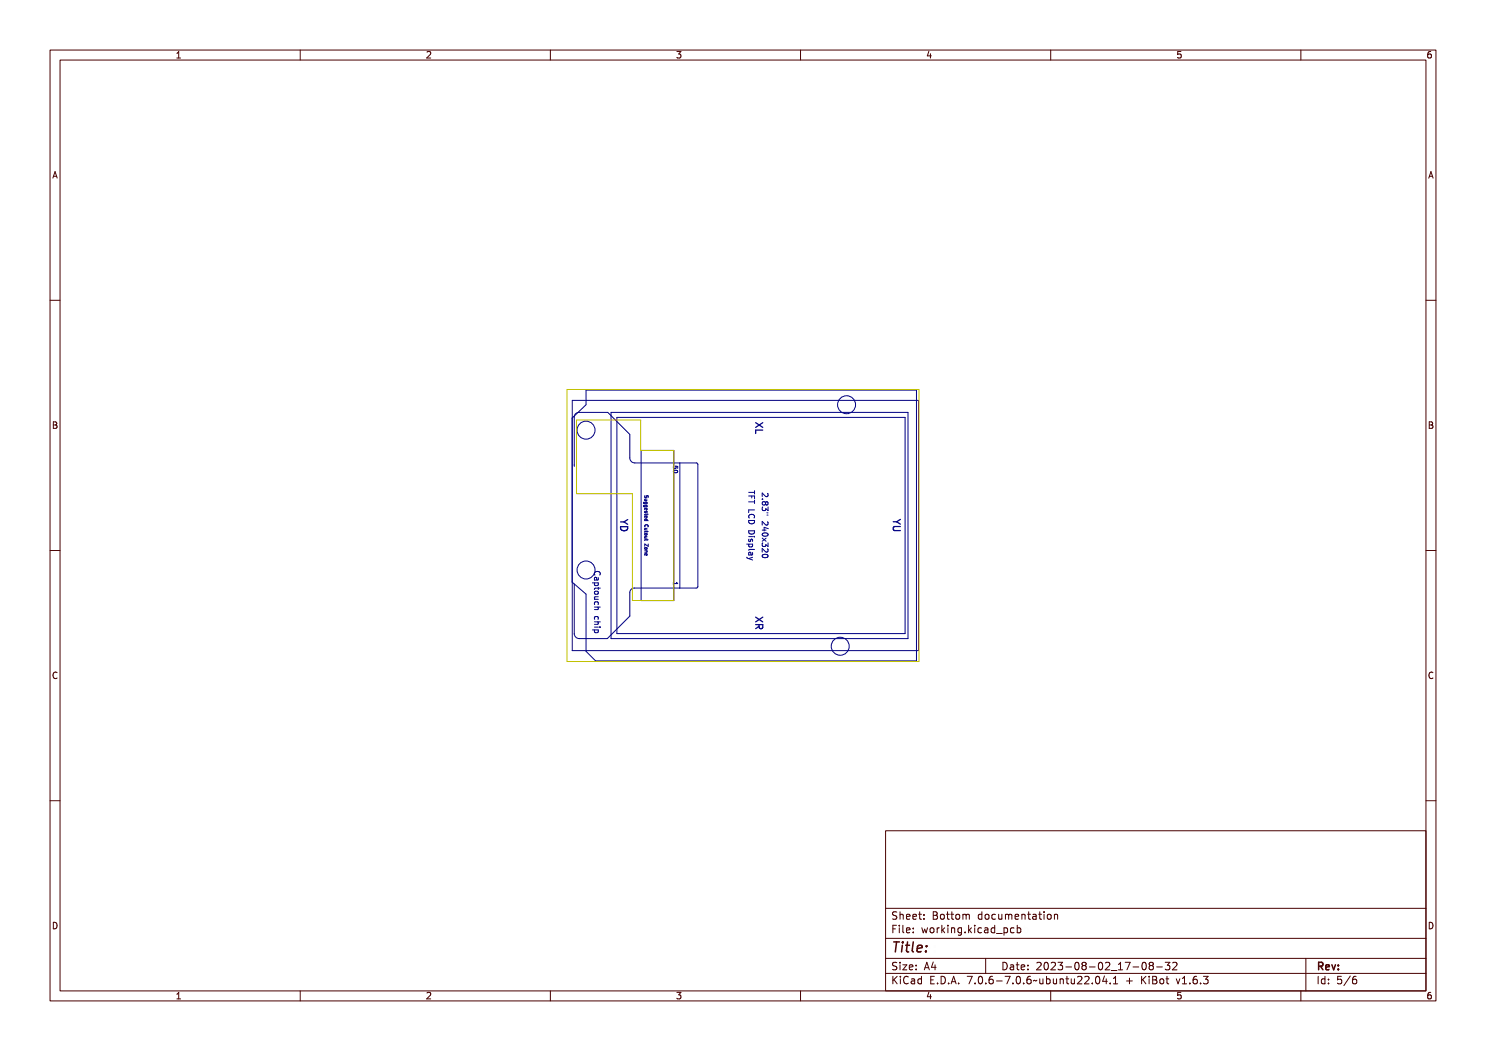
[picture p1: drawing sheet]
<svg xmlns="http://www.w3.org/2000/svg" width="297mm" height="210mm" viewBox="0 0 297 210" stroke-linecap="round" stroke-linejoin="round" font-family="sans-serif">
<defs><g id="words">
<text font-size="2.7" fill="#480000" x="178" y="190.3">Title:</text>
<g font-size="2" fill="#480000">
<text x="178" y="183.7">Sheet: Bottom documentation</text>
<text x="178" y="186.5">File: working.kicad_pcb</text>
<text x="178" y="193.9">Size: A4</text>
<text x="178" y="196.6">KiCad E.D.A. 7.0.6-7.0.6~ubuntu22.04.1 + KiBot v1.6.3</text>
<text x="200" y="193.9">Date: 2023-08-02_17-08-32</text>
<text x="263" y="196.6">Id: 5/6</text>
<text x="263" y="193.9">Rev:</text>
</g>
<g font-size="1.7" fill="#480000">
<text x="35" y="11.7">1</text>
<text x="85" y="11.7">2</text>
<text x="135" y="11.7">3</text>
<text x="185" y="11.7">4</text>
<text x="235" y="11.7">5</text>
<text x="285" y="11.7">6</text>
<text x="10.5" y="35.7">A</text>
<text x="285.5" y="35.7">A</text>
<text x="10.5" y="85.6">B</text>
<text x="285.5" y="85.6">B</text>
<text x="10.5" y="135.7">C</text>
<text x="285.5" y="135.7">C</text>
<text x="10.5" y="185.6">D</text>
<text x="285.5" y="185.6">D</text>
<text x="35" y="199.7">1</text>
<text x="85" y="199.7">2</text>
<text x="135" y="199.7">3</text>
<text x="185" y="199.7">4</text>
<text x="235" y="199.7">5</text>
<text x="285" y="199.7">6</text>
</g>
</g></defs>
<g fill="none" stroke="#000084" stroke-width=".25">
<path d="M151 84.4l.7 .4 .7-.4v.2l-.6 .3 .6 .4v.2l-.7-.5-.7 .5v-.2l.5-.4-.5-.3zM151 85.7h1.4v.9h-.2v-.7h-1.2zM151 84.5l1.5 .9M152.5 84.5l-1.5 .9M152.5 85.9h-1.5v.7M124 103.9l.8 .4h.6v.2h-.6l-.8 .5v-.2l.6-.4-.6-.3zM124 105.1h1.4a.72 .72 0 0 1-.7 .9 .72 .72 0 0 1-.7-.9zM124 104.3h.7M124 105.2h1.5a.72 .72 0 0 1-.8 .9 .72 .72 0 0 1-.7-.9zM124.2 105.3h1a.54 .54 0 0 1-.5 .6 .54 .54 0 0 1-.5-.6zM124.7 104.3l.8 .5M125.5 103.8l-.8 .5"/>
<path d="M178.5 103.9l.8 .4h.6v.2h-.6l-.8 .5v-.2l.6-.4-.6-.3zM178.5 105.1h.9a.45 .45 0 0 1 .5 .5 .45 .45 0 0 1-.5 .4h-.9v-.2h.9a.26 .26 0 0 0 .4-.2 .26 .26 0 0 0-.4-.3h-.9zM178.5 104.3h.7M179.2 104.3l.8 .4M180 105.2h-1.2l-.3 .3v.3l.3 .2h1.2M180 103.8l-.8 .5M151 123.4l.7 .4 .7-.4v.2l-.6 .3 .6 .4v.2l-.7-.5-.7 .5v-.2l.5-.4-.5-.3zM151 124.6h1.4v.2h-.6v.3l.6 .3v.2l-.7-.4a.38 .38 0 0 1-.4 .3 .38 .38 0 0 1-.3-.5zM151 123.3l1.5 1M151 124.8h1.5l-.2 .8h-.3l-.2-.1-.1-.7M151.2 124.8h.4v.2a.25 .25 0 0 1-.2 .3 .25 .25 0 0 1-.2-.3zM151.7 125.1l-.7 .5"/>
<path d="M152.5 123.3l-1.5 1"/>
</g>
<g fill="none" stroke="#000084" stroke-width=".2">
<path d="M117.1 78h66.1v54.1h-64.2l-1.9-1.9v-11.5l-2.8-2.4v-32.8l2.8-2.6zM114.4 80h69.2v50h-69.2zM114.8 93.2v-9.9a.9 .9 0 0 1 .9-.9h5.8l4.4 4.4v4.7a1 1 0 0 0 1 1h12.3l.2 .2 .1 24.5-.3 .3h-12.4a.9 .9 0 0 0-.9 .9v4.7l-4.5 4.5h-5.6a1 1 0 0 1-1-1v-9.9M122.1 82.4h59.4v45.2h-59.4zM123.3 83.4h57.6v43.2h-57.6zM128.1 90h6.6v30h-6.6zM128.9 99.3a.24 .24 0 0 1 .3 0 .24 .24 0 0 1 .1 .3l.2-.1-.1-.2a.23 .23 0 0 1 .1 .3 .23 .23 0 0 1-.3 .1 .23 .23 0 0 1-.1-.3h-.2v.2zM128.9 99v.4M128.9 99.4h.1M128.9 99.4h.2l.3-.4 .1 .4M129 99.8l.5 .1v.3h-.5l.5-.2zM129.3 99.7l-.4 .1v.2"/>
<path d="M134.6 93.2h.4a.22 .22 0 0 0 0 .3 .22 .22 0 0 0 .3 0 .22 .22 0 0 0 0-.3 .28 .28 0 0 1 .1 .4 .28 .28 0 0 1-.4 .1 .28 .28 0 0 1-.1-.4h-.2l-.1 .4zM134.6 94.1a.42 .42 0 0 1 .5-.2 .42 .42 0 0 1 .3 .4 .42 .42 0 0 1-.5 .2 .42 .42 0 0 1-.3-.4zM134.7 93.9h.5l.2 .1a.41 .41 0 0 1-.4 .4 .41 .41 0 0 1-.4-.4zM134.7 94.1a.38 .38 0 0 1 .6 .1 .38 .38 0 0 1-.6-.1zM134.7 93.1v.5h.4l-.1-.5 .4 .1v.4M135.9 92.5v25M149.6 98h.2v.4h1v.1h-1v.4h-.2zM149.6 99.1h1.2v.1h-.6v.5h-.1v-.5h-.3v.6h-.2zM149.6 99.9h.2v.3h1v.2h-1v.4h-.2zM149.6 99.1h1.2v.6M149.6 98.4h1.2M150.3 99.1v.4"/>
<path d="M150.8 98v.7M150.8 99.9v.7M152.3 99.7h.2M152.4 99h.1a.29 .29 0 0 0 0 .5 .29 .29 0 0 0 .5-.1l.5-.4v.7h-.2v-.5l-.2 .2a.41 .41 0 0 1-.6 .3 .41 .41 0 0 1-.1-.7zM153.4 98.6l.1 .4-.3 .2-.9-.7v.7M117.6 117h.2l.1-.2v.2h.6l.2 .5-.3-.3h-.5v.3h-.1v-.3h-.2zM117.7 114.1a.57 .57 0 0 1 .7-.1 .57 .57 0 0 1 .2 .7h-.1a.4 .4 0 0 0-.4-.5 .4 .4 0 0 0-.4 .5h-.1l-.1-.2zM117.8 115.9h1.2v.2h-.4a.37 .37 0 0 1-.4 .5 .37 .37 0 0 1-.3-.5zM117.8 118.7h.5a.28 .28 0 0 1 .4 .2 .28 .28 0 0 1-.2 .3l.2 .2h-.9v-.2h.6l.2-.2-.2-.1h-.6zM117.8 115l.1 .1a.25 .25 0 0 0 0 .2 .25 .25 0 0 0 .2 .2v-.4a.29 .29 0 0 1 .5-.1 .29 .29 0 0 1-.1 .5l.2 .1h-.8zM117.9 119.8a.4 .4 0 0 1 .6-.1 .4 .4 0 0 1 0 .6 .31 .31 0 0 0-.1-.4 .31 .31 0 0 0-.4 0 .31 .31 0 0 0 0 .4l-.2-.2zM118 116.1l.5 .1a.28 .28 0 0 1-.3 .3 .28 .28 0 0 1-.2-.4z"/>
<path d="M118 117.9l.5 .1a.29 .29 0 0 1-.3 .3 .29 .29 0 0 1-.2-.4zM118.4 116.5h1.2M118.8 119.7h.8M118.9 115.9l-.1-.4 .2-.1h.2l.1 .5M118.9 116.5l-.1 .3 .2 .2 .5-.1v-.4M118.9 114.9a.52 .52 0 0 1 .5-.7 .52 .52 0 0 1 .5 .7M118.9 118.2h.6v.4l-.6 .1-.1-.2zM119.5 115.4v.5h-.7M119.6 119.2l-.7 .1v.4M119.6 117.4v.4M120 117.5h-1l-.2 .3M128.7 101l.1 .3h.5v-.3h-.4"/>
<path d="M128.7 100.3l.1 .3h.5v-.2l-.4-.1v.3M128.8 108.7l.1 .3 .6-.3v.4l-.1-.3-.6 .3zM128.9 100h.4M128.9 104h.7M128.9 105.9h.4M128.9 107.5h.4M128.9 110.1h.4M128.9 102.7l.2-.1v.1h.3l.1 .3-.1-.2h-.3l-.1 .2zM128.9 106l.2-.1v.1h.3l.1 .3-.1-.2h-.3l-.1 .2zM128.9 107.7l.2-.1v.1h.3l.1 .3-.1-.2h-.3l-.1 .2zM128.9 109.5l.3-.1 .1 .2-.3 .2zM128.9 101v.3"/>
<path d="M128.9 102.2l.1 .3 .2-.3M128.9 104l.1-.3 .3 .1v.2M128.9 106.6h.3l.1 .2-.3 .1zM128.9 106.9h.1M128.9 105.3a.31 .31 0 0 1 .3-.4 .31 .31 0 0 1 .3 .4M128.9 101h.1M128.9 104.9a.33 .33 0 0 1 .5-.1 .33 .33 0 0 1 .1 .4h-.1a.23 .23 0 0 0-.2-.3 .23 .23 0 0 0-.2 .3l-.2-.1zM129 105.4h.5v.4h-.5l.5-.2zM129 107l.5 .1v.3h-.5l.5-.2zM129 109.8h.5l-.4 .2 .4 .2-.4-.1zM129 102.1h.2l.2 .2v-.2a.19 .19 0 0 1 .1 .2 .19 .19 0 0 1-.2 .1 .19 .19 0 0 1-.1-.3l-.2 .3zM129.1 100.4a.24 .24 0 0 1 .3-.1 .24 .24 0 0 1 .1 .4l.2-.3-.1 .4h-.6z"/>
<path d="M129.1 101a.24 .24 0 0 1 .3-.1 .24 .24 0 0 1 .1 .3l.2-.2-.1 .3h-.6zM129.1 103.7a.25 .25 0 0 1 .3 0 .25 .25 0 0 1 .1 .3v.1h-.7l.3-.1zM129.1 101.5a.25 .25 0 0 1 .4 0 .25 .25 0 0 1-.1 .4l.1-.3-.2-.1v.4h-.2zM129.1 103.2a.25 .25 0 0 1 .4 0 .25 .25 0 0 1-.1 .3l.1-.2-.2-.1v.4l-.2-.1zM129.1 110.4a.25 .25 0 0 1 .4 0 .25 .25 0 0 1-.1 .3l.1-.2-.2-.1v.4l-.2-.1zM129.1 101.6l.1 .3h.1l-.1-.3h-.3v.3M129.1 103.1l.1 .3h.1l-.1-.3h-.3v.3M129.1 110.6l.1 .4 .1-.1-.1-.3-.3 .1v.2M129.1 101.6l.1-.1v.3zM129.1 103.3l.1-.1v.3zM129.1 110.5l.1-.1v.3zM129.2 102.2h.1"/>
<path d="M129.2 102.2l.1 .2M129.3 110.1h.1M129.3 110.1v.2h-.4M129.3 107.2l-.4 .1v.2M129.3 105.6h-.4v.3M129.3 102.7v.2M129.3 106.1v.3M129.3 107.8v.2M129.6 102.8h-.6l-.1 .1M129.6 106.2h-.6l-.1 .2M129.6 107.8h-.6l-.1 .2M129.6 108.7v.5l-.7-.5v.5"/>
<path d="M134.6 116.4v.5M134.6 116.4l.1 .2h.6l.1-.2v.5l-.1-.2h-.7zM135.2 116.4l.2 .2h-.8M149.3 108.7h1.1M149.3 111.3l.3 .3M149.6 109.3l.1 .3h1l.1 .4-.3-.3h-.9zM149.6 106.8h.2v.2h-.2zM149.6 101.9h1.2v.7h-.2v-.6h-1zM149.6 103.7h1.2a.59 .59 0 0 1-.6 .7 .59 .59 0 0 1-.6-.7zM149.6 105.6h1.2a.59 .59 0 0 1-.6 .7 .59 .59 0 0 1-.6-.7zM149.6 104h1.2a.59 .59 0 0 1-.6 .7 .59 .59 0 0 1-.6-.7zM149.6 106.1h1.2a.59 .59 0 0 1-.6 .6 .59 .59 0 0 1-.6-.6z"/>
<path d="M149.6 100.3h1.2M149.6 107.2h.8M149.6 111.6l.8 .3M149.7 110.9l-.1-.4 .2-.2 .2 .1 .1 .5M149.7 107.7v.5h.3l.2-.5 .2 .2v.3M149.7 108.7l-.1 .4 .3 .2 .5-.1v-.5M149.8 103.9h.8a.44 .44 0 0 1-.4 .4 .44 .44 0 0 1-.4-.4zM149.8 105.7h.8a.44 .44 0 0 1-.4 .5 .44 .44 0 0 1-.4-.5zM149.8 103.5a.52 .52 0 0 1 .4-.7 .52 .52 0 0 1 .5 .7M149.8 102.9a.57 .57 0 0 1 .7-.1 .57 .57 0 0 1 .2 .7h-.1a.4 .4 0 0 0-.4-.6 .4 .4 0 0 0-.4 .6h-.1l-.1-.2zM149.9 106.6l.1 .2h.6v-.3h.2v.7h-.2v-.2h-.7zM149.9 108.4h1.2v.2h-.4a.37 .37 0 0 1-.4 .5 .37 .37 0 0 1-.3-.5z"/>
<path d="M149.9 111.2l.8 .3 .4-.3a.5 .5 0 0 1-.6 .5l-.6 .3v-.2l.7-.2-.7-.3zM149.9 110.3l.2 .1a.25 .25 0 0 0-.1 .3 .25 .25 0 0 0 .2 .1v-.3a.29 .29 0 0 1 .5-.2 .29 .29 0 0 1-.1 .5l.2 .2-.8-.1zM150 107.6a.41 .41 0 0 1 .5 .4l.2-.1-.1-.4a.32 .32 0 0 1 .2 .4 .32 .32 0 0 1-.4 .2 .32 .32 0 0 1-.2-.4h-.2l.1 .4h-.2zM150.1 108.6l.5 .1a.28 .28 0 0 1-.3 .3 .28 .28 0 0 1-.2-.4zM150.4 110.4v.4l-.8 .1M150.4 111.3l-.8 .3M150.7 107.2h.1M150.8 109.8h-1l-.2 .2M150.8 101.9h-1.2v.5M152.3 103.2h.4v.1h-.4zM152.3 102.9h.4v.2h-.4zM152.3 106l.9-.5v.5h.3v.2l-.4 .1v-.1h-.8z"/>
<path d="M152.3 105.9h.8M152.3 107.5l.8 .6M152.4 101.9h.1a.23 .23 0 0 0-.1 .4 .23 .23 0 0 0 .3 0 .23 .23 0 0 0 .1-.3h.1a.26 .26 0 0 0 .1 .4 .26 .26 0 0 0 .4-.1 .26 .26 0 0 0-.1-.4v-.1a.34 .34 0 0 1 .1 .6 .34 .34 0 0 1-.5-.1 .34 .34 0 0 1-.6 .1 .34 .34 0 0 1 .1-.5zM152.4 108.4l.1 .1a.23 .23 0 0 0-.1 .3 .23 .23 0 0 0 .3 .1 .23 .23 0 0 0 .1-.3h.1a.26 .26 0 0 0 .1 .3 .26 .26 0 0 0 .4-.1 .26 .26 0 0 0-.1-.3v-.1a.34 .34 0 0 1 .1 .5 .34 .34 0 0 1-.5 0 .34 .34 0 0 1-.6 0 .34 .34 0 0 1 .1-.5zM152.4 104.7h.1a.29 .29 0 0 0 0 .4 .29 .29 0 0 0 .5-.1l.5-.3v.6h-.2v-.5l-.2 .3a.41 .41 0 0 1-.6 .2 .41 .41 0 0 1-.1-.6zM152.4 109.3h.1a.29 .29 0 0 0 0 .5 .29 .29 0 0 0 .5-.1l.5-.4v.7h-.2v-.5l-.2 .2a.41 .41 0 0 1-.6 .3 .41 .41 0 0 1-.1-.7zM152.4 101l.3-.1 .2 .2a.33 .33 0 0 1 .5-.1 .33 .33 0 0 1 0 .5 .33 .33 0 0 1-.5-.1 .32 .32 0 0 1-.5 .1 .32 .32 0 0 1 0-.5zM152.4 106.6a.57 .57 0 0 1 .7-.2 .57 .57 0 0 1 .4 .6 .57 .57 0 0 1-.7 .2 .57 .57 0 0 1-.4-.6zM152.4 110.9a.57 .57 0 0 1 .7-.2 .57 .57 0 0 1 .4 .6 .57 .57 0 0 1-.7 .2 .57 .57 0 0 1-.4-.6zM152.5 106.6a.61 .61 0 0 1 .9 .4 .61 .61 0 0 1-.6 .3 .61 .61 0 0 1-.5-.6zM152.5 110.3a.61 .61 0 0 1 .9 .5 .61 .61 0 0 1-.6 .2 .61 .61 0 0 1-.5-.5zM152.5 101.3l-.2 .5 .3 .2h.4l.1-.4 .4 .4v-.7"/>
<path d="M152.5 108.5l-.2 .5 .3 .2 .4-.1 .1-.3 .4 .4v-.7M152.5 106.8a.51 .51 0 0 1 .8 .2 .51 .51 0 0 1-.8-.2zM152.5 110.5a.51 .51 0 0 1 .8 .2 .51 .51 0 0 1-.8-.2zM152.5 106l.6-.3v.3zM152.6 107.4l.4 .3 .5-.3v.2l-.4 .2 .4 .3v.1l-.5-.3-.4 .3 .3-.4zM153 100.5l.2-.3 .3 .3v.3l-.2 .1-.3-.2M153 100.5l-.2-.3-.5 .3 .1 .3 .2 .1 .4-.2M153 100.5v.2M153.1 107.5l-.8 .6M153.2 100.2h.3v.2h-.3zM153.3 102.5h.2M153.3 102.9h.2"/>
<path d="M153.4 104.3l.1 .4-.3 .2-.9-.7v.7M153.4 109.6l.1 .5-.3 .2-.9-.7v.7M153.6 105.6l-.9-.2v.7M117.5 120.6h1.2v.1h-.6l-.2 .2 .1 .2h.7v.1h-.6a.28 .28 0 0 1-.3-.1 .28 .28 0 0 1 .1-.4h-.4zM117.5 123.4h1.2v.1l-.6 .1-.2 .1 .1 .2h.7v.2h-.6a.28 .28 0 0 1-.3-.2 .28 .28 0 0 1 .1-.4h-.4zM117.5 124.6h.1v.1h-.1zM117.8 124.4l.1 .2h.6v-.3h.2v.7h-.2v-.3h-.7zM117.8 125.3h1.2v.1h-.4a.37 .37 0 0 1-.4 .6 .37 .37 0 0 1-.3-.6zM117.9 122.6a.4 .4 0 0 1 .6-.1 .4 .4 0 0 1 0 .6 .31 .31 0 0 0-.1-.4 .31 .31 0 0 0-.4 0 .31 .31 0 0 0 0 .4l-.2-.1zM118 125.5h.5a.28 .28 0 0 1-.3 .3 .28 .28 0 0 1-.2-.3zM118.4 125.9h1.2M118.8 121.3h1.2"/>
<path d="M118.8 124.3h1.2M118.8 125.3h.8M118.9 120.8l-.1-.3 .2-.3 .5 .2v.4M118.9 123.8l-.1-.4 .2-.2 .5 .1v.5M118.9 125.9l-.1 .3 .2 .2 .5-.1v-.4M119.5 121.3v.4l-.7 .1M119.5 124.3v.4l-.7 .1M119.9 125.3h.1"/>
<circle cx="117.1" cy="86" r="1.8"/>
<circle cx="135" cy="94.1" r=".07"/>
<circle cx="169.2" cy="80.9" r="1.8"/>
<circle cx="117.1" cy="113.9" r="1.8"/>
<circle cx="118.2" cy="118.1" r=".43"/>
<circle cx="118.4" cy="115.3" r=".19"/>
<circle cx="129.2" cy="100.5" r=".16"/>
<circle cx="129.2" cy="101.1" r=".16"/>
<circle cx="129.3" cy="109.5" r=".18"/>
<circle cx="129.3" cy="106.7" r=".18"/>
<circle cx="129.3" cy="109.4" r=".25"/>
<circle cx="129.3" cy="106.6" r=".25"/>
<circle cx="129.3" cy="103.9" r=".17"/>
<circle cx="150.5" cy="110.6" r=".19"/>
<circle cx="152.6" cy="101.3" r=".19"/>
<circle cx="152.9" cy="110.6" r=".1"/>
<circle cx="152.9" cy="106.9" r=".1"/>
<circle cx="153.1" cy="101.3" r=".22"/>
<circle cx="167.9" cy="129.1" r="1.8"/>
</g>
<path d="M113.3 77.8h70.4v54.4h-70.4zM115.2 83.9h12.9v6.1h6.6v30h-8.3v-21.3h-11.2z" fill="none" stroke="#c2c200" stroke-width=".2"/>
<g fill="none" stroke="#480000" stroke-width=".2">
<path d="M10 10h277v190h-277zM12 12h273v186h-273zM60 10v2M110 10v2M160 10v2M210 10v2M260 10v2M10 60h2M285 60h2M10 110h2M285 110h2M10 160h2"/>
<path d="M285 160h2M177 166h108v32h-108zM60 198v2M110 198v2M160 198v2M177 181.5h108M177 187.5h108M177 191.5h108M177 194.5h108M178.1 195.2h.2v.6l.6-.6h.3l-.6 .6 .6 .8h-.2l-.5-.7-.2 .2v.5h-.2zM178.2 185h.9v.2h-.7v.4h.6v.2h-.6v.7h-.2zM178.3 182.4l.5-.1h.2v.2a.31 .31 0 0 0-.5-.1 .31 .31 0 0 0 0 .5 .5 .5 0 0 1 .6 .6 .5 .5 0 0 1-.8 .2l-.1-.2a.34 .34 0 0 0 .4 .1 .34 .34 0 0 0 .1-.5 .47 .47 0 0 1-.5-.2 .47 .47 0 0 1 .1-.5z"/>
<path d="M178.3 192.5l.5-.1h.2v.2a.31 .31 0 0 0-.5-.1 .31 .31 0 0 0 0 .5 .5 .5 0 0 1 .6 .6 .5 .5 0 0 1-.8 .2l-.1-.2a.34 .34 0 0 0 .4 .1 .34 .34 0 0 0 .1-.5 .47 .47 0 0 1-.5-.2 .47 .47 0 0 1 .1-.5zM179.4 182.2h.2v.6a.35 .35 0 0 1 .4-.1 .35 .35 0 0 1 .2 .4v.6h-.2v-.8h-.4v.8h-.2zM179.5 185.4h.4v.9h.4v.2h-.9v-.2h.3v-.8h-.2zM179.5 192.8h.4v.9h.4v.1h-.9v-.1h.3v-.8h-.2zM179.5 195.6h.4v.9h.4v.1h-.9v-.1h.3v-.8h-.2zM179.7 184.9h.2v.3h-.2zM179.7 192.3h.2v.3h-.2zM179.7 195.1h.2v.3h-.2zM180.6 184.9h.4v1.3l.4 .1v.2l-.5-.2v-1.2h-.3zM180.6 192.8h.8l-.6 .9h.6v.1h-.8l.6-.9h-.6zM180.7 182.8l.1-.1a.49 .49 0 0 1 .5 0 .49 .49 0 0 1 .2 .5h-.8a.42 .42 0 0 0 .3 .4 .42 .42 0 0 0 .4-.1 .47 .47 0 0 1-.4 .3 .47 .47 0 0 1-.4-.3zM180.7 195.4a.4 .4 0 0 1 .4-.3 .4 .4 0 0 1 .4 .3 .56 .56 0 0 0-.8 .4 .56 .56 0 0 0 .5 .7l.3-.1a.43 .43 0 0 1-.5 .3 .43 .43 0 0 1-.4-.4v-.6z"/>
<path d="M180.8 182.9l.4-.1 .1 .3h-.6zM181.8 195.6l.3-.1a.43 .43 0 0 1 .5 .5v.6h-.1v-.1a.38 .38 0 0 1-.5 .2 .38 .38 0 0 1-.2-.5 .38 .38 0 0 1 .4-.2h.3a.35 .35 0 0 0-.3-.4 .35 .35 0 0 0-.4 .2zM181.9 182.8l.1-.1a.49 .49 0 0 1 .5 0 .49 .49 0 0 1 .2 .5h-.8a.42 .42 0 0 0 .3 .4 .42 .42 0 0 0 .5-.1 .47 .47 0 0 1-.5 .3 .47 .47 0 0 1-.4-.3zM181.9 185.5l.1-.1a.49 .49 0 0 1 .5 0 .49 .49 0 0 1 .2 .5h-.8a.42 .42 0 0 0 .3 .4 .42 .42 0 0 0 .5-.1 .47 .47 0 0 1-.5 .3 .47 .47 0 0 1-.4-.3zM181.9 192.9l.1-.1a.49 .49 0 0 1 .5 0 .49 .49 0 0 1 .2 .5h-.8a.42 .42 0 0 0 .3 .4 .42 .42 0 0 0 .5-.1 .47 .47 0 0 1-.5 .3 .47 .47 0 0 1-.4-.3zM182 196.2l.5-.1a.31 .31 0 0 1-.2 .4 .31 .31 0 0 1-.4-.1zM182 182.9l.4-.1 .1 .3h-.6zM182 185.6l.4-.1 .1 .3h-.6zM182 193l.4-.1 .1 .3h-.6zM183 195.7l.4-.2 .2 .2v-.6h.2v1.5h-.2v-.1a.42 .42 0 0 1-.5 .1 .42 .42 0 0 1-.2-.5zM183.2 195.8l.1-.1a.4 .4 0 0 1 .3 .4 .4 .4 0 0 1-.3 .4l-.2-.2zM183.2 182.3h.2v.4h.4v.1h-.4v.7l.4 .1v.1h-.4l-.1-.1-.1-.8h-.3v-.1h.3z"/>
<path d="M183.3 185.4h.2v.3h-.2zM183.3 186.2h.2v.3h-.2zM183.3 192.8h.2v.3h-.2zM183.3 193.6h.2v.2h-.2zM184.5 182.7h.2v.3h-.2zM184.5 183.5h.2v.2h-.2zM185.2 185.4h.2l.2 .8 .1-.5h.2l.2 .5 .1-.8h.2l-.2 1.1h-.2l-.2-.7-.2 .7h-.1zM185.4 195.2h.9v.2h-.7v.4h.6v.2h-.6v.5h.7v.1h-.9zM185.7 192.4h.2l.5 1.4h-.2l-.1-.3h-.5l-.1 .3h-.2zM185.8 192.6l.2 .7h-.4zM186.6 182.3h.4a.35 .35 0 0 1 .5 .2 .35 .35 0 0 1-.3 .5 .41 .41 0 0 1 .3 .5 .41 .41 0 0 1-.5 .2h-.4zM186.8 183.1h.2a.27 .27 0 0 1 .3 .2 .27 .27 0 0 1-.3 .3h-.2z"/>
<path d="M186.8 182.5h.2a.23 .23 0 0 1 .3 .2 .23 .23 0 0 1-.3 .2h-.2zM186.8 185.6l.1-.1a.39 .39 0 0 1 .4 .4 .39 .39 0 0 1-.4 .4l-.1-.2zM186.9 196.4h.2v.2h-.2zM187.1 192.4h.2v.9h.2v.2h-.2v.3h-.2v-.3h-.6zM187.1 192.6v.7h-.4zM187.8 195.2a.76 .76 0 0 1 .9 .7 .76 .76 0 0 1-.9 .7zM188 195.4a.57 .57 0 0 1 .5 .5 .57 .57 0 0 1-.5 .6zM188 185.4h.2v.2v-.1a.29 .29 0 0 1 .3-.2 .29 .29 0 0 1 .3 .3 .37 .37 0 0 0-.5-.1 .37 .37 0 0 0-.1 .4v.6h-.2zM188 182.9l.1-.1a.39 .39 0 0 1 .4 .4 .39 .39 0 0 1-.4 .4l-.1-.2zM189.1 184.9h.1v.9l.5-.4h.2l-.4 .4 .5 .7h-.2l-.4-.6-.2 .1v.5h-.1zM189.2 182.3h.2v.4h.4v.1h-.4v.7l.4 .1v.1h-.4l-.1-.1-.1-.8h-.2v-.1h.2zM189.3 196.4h.3v.2h-.3z"/>
<path d="M190.3 185.4h.4v.9h.4v.2h-.9v-.2h.4v-.8h-.3zM190.5 182.3h.1v.4h.4v.1h-.4v.7l.4 .1v.1h-.4l-.1-.1v-.8h-.3v-.1h.3zM190.5 195.2h.3l.4 1.4h-.2l-.1-.3h-.5l-.1 .3h-.2zM190.6 184.9h.1v.3h-.1zM190.6 195.4l.2 .7h-.4zM191.4 185.4h.2v.1a.35 .35 0 0 1 .4-.1 .35 .35 0 0 1 .3 .4v.7h-.2l-.1-.9h-.3l-.1 .9h-.2zM191.6 182.9l.1-.1a.39 .39 0 0 1 .4 .4 .39 .39 0 0 1-.4 .4l-.1-.2zM191.7 196.4h.3v.2h-.3zM192.5 182.7l.6 .1 .3-.1 .1 1h-.1l-.1-.9-.2 .1v.8h-.1l-.2-.9-.1 .9h-.2zM192.7 185.5l.3-.2 .3 .2v-.1h.2v1a.53 .53 0 0 1-.8 .4v-.2a.36 .36 0 0 0 .4 .1 .36 .36 0 0 0 .2-.4l-.1 .1a.53 .53 0 0 1-.7-.3 .53 .53 0 0 1 .2-.6zM192.8 185.6l.1-.1a.39 .39 0 0 1 .4 .4 .39 .39 0 0 1-.4 .4l-.1-.2zM193.8 195.2h.9l-.5 1.4h-.2l.5-1.2h-.7z"/>
<path d="M194.1 186.2h.3v.3h-.3zM195.1 182.8l.3-.2 .3 .2v-.6h.2v1.5h-.2v-.1a.42 .42 0 0 1-.6 .1 .42 .42 0 0 1-.1-.5zM195.1 184.9h.2v.9l.4-.4h.3l-.5 .4 .5 .7h-.2l-.4-.6-.1 .1v.5h-.2zM195.2 182.9l.1-.1a.4 .4 0 0 1 .4 .4 .4 .4 0 0 1-.4 .4l-.1-.2zM195.3 196.4h.3v.2h-.3zM196.3 185.4h.5v.9h.3v.2h-.9v-.2h.4v-.8h-.3zM196.3 195.4a.57 .57 0 0 1 .7 0 .57 .57 0 0 1 .1 .8 .5 .5 0 0 1-.6 .5 .5 .5 0 0 1-.3-.8zM196.4 182.9l.1-.1a.39 .39 0 0 1 .4 .4 .39 .39 0 0 1-.4 .4l-.1-.2zM196.5 195.4a.61 .61 0 0 1 .4 1l-.1 .1a.61 .61 0 0 1-.4-1zM196.6 184.9h.2v.3h-.2zM197 191.5v3M197.6 182.8a.39 .39 0 0 1 .4-.2 .39 .39 0 0 1 .3 .3 .4 .4 0 0 0-.6 0 .4 .4 0 0 0 0 .6 .4 .4 0 0 0 .6 0 .45 .45 0 0 1-.6 .3 .45 .45 0 0 1-.3-.6z"/>
<path d="M197.6 185.5a.39 .39 0 0 1 .4-.2 .39 .39 0 0 1 .3 .3 .4 .4 0 0 0-.6 0 .4 .4 0 0 0 0 .6 .4 .4 0 0 0 .6 0 .45 .45 0 0 1-.6 .3 .45 .45 0 0 1-.3-.6zM197.7 196.4h.3v.2h-.3zM198.6 182.7h.2v.8l.2 .1 .3-.2v-.7h.2v1h-.2v-.1a.35 .35 0 0 1-.4 .2 .35 .35 0 0 1-.3-.5zM198.7 185.4l.2-.1a.43 .43 0 0 1 .6 .5v.7h-.2v-.2a.38 .38 0 0 1-.5 .2 .38 .38 0 0 1-.2-.5 .38 .38 0 0 1 .5-.2h.2a.35 .35 0 0 0-.3-.4 .35 .35 0 0 0-.3 .2zM198.7 195.4a.38 .38 0 0 1 .4-.3 .38 .38 0 0 1 .3 .3 .43 .43 0 0 0-.5 0 .43 .43 0 0 0-.1 .5 .46 .46 0 0 1 .7 .1 .46 .46 0 0 1-.2 .6 .46 .46 0 0 1-.7-.2zM198.8 186l.5-.1a.31 .31 0 0 1-.1 .4 .31 .31 0 0 1-.4-.1zM199.8 182.7l.5 .1 .3-.1 .2 1h-.2l-.1-.9-.1 .1-.1 .8h-.1l-.1-.9-.2 .9h-.1zM199.9 185.5l.3-.2 .3 .2v-.6h.2v1.6h-.2v-.2a.42 .42 0 0 1-.5 .1 .42 .42 0 0 1-.2-.5zM200 196h.5v.2h-.5zM200 185.6l.1-.1a.39 .39 0 0 1 .4 .4 .39 .39 0 0 1-.4 .4l-.1-.2zM200.1 192.4a.76 .76 0 0 1 1 .7 .76 .76 0 0 1-1 .7zM200.3 192.6a.57 .57 0 0 1 .6 .5 .57 .57 0 0 1-.6 .6z"/>
<path d="M200.9 186.8l1.2 .1zM201 195.2h.9l-.5 1.4h-.2l.5-1.2h-.7zM201.1 182.8l.2-.1a.49 .49 0 0 1 .5 0 .49 .49 0 0 1 .1 .5h-.7a.42 .42 0 0 0 .2 .4 .42 .42 0 0 0 .5-.1 .47 .47 0 0 1-.4 .3 .47 .47 0 0 1-.5-.3zM201.3 182.9l.3-.1 .2 .3h-.6zM201.4 192.8l.3-.1a.43 .43 0 0 1 .5 .5v.6h-.1v-.1a.38 .38 0 0 1-.5 .2 .38 .38 0 0 1-.2-.5 .38 .38 0 0 1 .4-.2h.3a.35 .35 0 0 0-.3-.4 .35 .35 0 0 0-.4 .2zM201.6 193.4l.5-.1a.31 .31 0 0 1-.2 .4 .31 .31 0 0 1-.4-.1zM202.2 185.4h.2v.1a.53 .53 0 0 1 .8 .3 .53 .53 0 0 1-.6 .7l-.2-.2v.6h-.2zM202.3 182.7h.1v.1a.35 .35 0 0 1 .5-.1 .35 .35 0 0 1 .2 .4v.6h-.2v-.8h-.4l-.1 .8h-.1zM202.5 185.6l.1-.1a.4 .4 0 0 1 .4 .4 .4 .4 0 0 1-.4 .4l-.2-.2zM202.5 196.4h.3v.2h-.3zM202.8 192.4h.2v.4h.4v.1h-.4v.7l.4 .1v.1h-.4l-.2-.1v-.8h-.3v-.1h.3zM203.5 195.4a.57 .57 0 0 1 .8 0 .57 .57 0 0 1 0 .8 .5 .5 0 0 1-.6 .5 .5 .5 0 0 1-.3-.8z"/>
<path d="M203.6 185.5a.39 .39 0 0 1 .4-.2 .39 .39 0 0 1 .3 .3 .4 .4 0 0 0-.5 0 .4 .4 0 0 0 0 .6 .4 .4 0 0 0 .5 0 .45 .45 0 0 1-.6 .3 .45 .45 0 0 1-.2-.6zM203.7 182.3h.2v.4h.4v.1h-.4v.7l.4 .1v.1h-.4l-.2-.1v-.8h-.3v-.1h.3zM203.7 195.4a.61 .61 0 0 1 .4 1l-.1 .1a.61 .61 0 0 1-.3-1zM203.9 192.9l.1-.1a.49 .49 0 0 1 .5 0 .49 .49 0 0 1 .2 .5h-.8a.42 .42 0 0 0 .3 .4 .42 .42 0 0 0 .5-.1 .47 .47 0 0 1-.5 .3 .47 .47 0 0 1-.4-.3zM204 193l.4-.1 .1 .3h-.6zM204.7 184.9h.1v.6a.53 .53 0 0 1 .8 .3 .53 .53 0 0 1-.6 .7l-.2-.2v.2h-.1zM204.7 182.7l.3-.1a.43 .43 0 0 1 .5 .5v.6h-.2v-.1a.38 .38 0 0 1-.5 .2 .38 .38 0 0 1-.2-.5 .38 .38 0 0 1 .5-.2h.2a.35 .35 0 0 0-.2-.4 .35 .35 0 0 0-.4 .2zM204.9 183.3l.4-.1a.31 .31 0 0 1-.1 .4 .31 .31 0 0 1-.4-.1zM204.9 185.6l.1-.1a.39 .39 0 0 1 .4 .4 .39 .39 0 0 1-.4 .4l-.1-.2zM204.9 196.4h.3v.2h-.3zM205.3 192.8h.2v.3h-.2zM205.3 193.6h.2v.2h-.2z"/>
<path d="M205.9 195.4a.38 .38 0 0 1 .4-.3 .38 .38 0 0 1 .3 .3 .43 .43 0 0 0-.5 0 .43 .43 0 0 0-.1 .5 .46 .46 0 0 1 .7 .1 .46 .46 0 0 1-.2 .6 .46 .46 0 0 1-.6-.2zM206.1 182.3h.2v.4h.4v.1h-.4v.7l.4 .1v.1h-.4l-.2-.1v-.8h-.3v-.1h.3zM207 196l1-.1a.49 .49 0 0 1-.8 .1l-.2 .2zM207.1 182.7h.5v.9h.3v.1h-.8v-.1h.3v-.8h-.3zM207.4 192.5a.53 .53 0 0 1 .8 .1 .53 .53 0 0 1-.3 .7l-.3 .4h.7v.1h-.9l.3-.5a.4 .4 0 0 0 .3-.4 .4 .4 0 0 0-.3-.4l-.3 .2zM207.4 182.2h.2v.3h-.2zM208.3 195.6h.1l.1 .8 .2 .1 .2-.2v-.7h.2v1h-.2v-.1a.35 .35 0 0 1-.4 .2 .35 .35 0 0 1-.2-.5zM208.5 182.9l.1-.1a.39 .39 0 0 1 .4 .4 .39 .39 0 0 1-.4 .4l-.2-.2zM208.7 192.6a.57 .57 0 0 1 .7 0 .57 .57 0 0 1 .1 .8 .5 .5 0 0 1-.6 .5 .5 .5 0 0 1-.3-.8zM208.9 192.6a.61 .61 0 0 1 .3 1l-.1 .1a.61 .61 0 0 1-.3-1zM209.5 195.1h.2v.6a.53 .53 0 0 1 .7 .3 .53 .53 0 0 1-.6 .7l-.1-.2v.1h-.2zM209.5 182.7h.2v.1a.35 .35 0 0 1 .4-.1 .35 .35 0 0 1 .2 .4v.6h-.2v-.8h-.4v.8h-.2z"/>
<path d="M209.7 195.8l.1-.1a.4 .4 0 0 1 .4 .4 .4 .4 0 0 1-.4 .4l-.1-.2zM209.8 192.5a.53 .53 0 0 1 .8 .1 .53 .53 0 0 1-.3 .7l-.3 .4h.7v.1h-.9l.3-.5a.4 .4 0 0 0 .3-.4 .4 .4 0 0 0-.3-.4l-.3 .2zM210 198v2M210.7 195.6h.2v.8l.2 .1 .2-.2v-.7h.2v1h-.2v-.1a.35 .35 0 0 1-.4 .2 .35 .35 0 0 1-.2-.5zM211 182.7l.4 .2v.8M211 192.4a.46 .46 0 0 1 .6 0 .46 .46 0 0 1 .1 .6l-.1 .1a.47 .47 0 0 1 .2 .7 .47 .47 0 0 1-.7 0l-.1-.2a.35 .35 0 0 0 .5 .1 .35 .35 0 0 0 0-.5h-.3v-.2a.29 .29 0 0 0 .4-.1 .29 .29 0 0 0-.1-.4 .29 .29 0 0 0-.4 .1h-.1zM211.9 195.6h.2v.1a.35 .35 0 0 1 .4-.1 .35 .35 0 0 1 .2 .4v.6h-.2v-.8h-.4v.8h-.2zM212.4 193.2h.5v.2h-.5zM213.3 195.2h.2v.4h.4v.1h-.4v.7l.4 .1v.1h-.4l-.2-.1v-.8h-.3v-.1h.3zM213.5 192.6a.57 .57 0 0 1 .7 0 .57 .57 0 0 1 .1 .8 .5 .5 0 0 1-.6 .5 .5 .5 0 0 1-.3-.8zM213.7 192.6a.61 .61 0 0 1 .3 1v.1a.61 .61 0 0 1-.4-1zM214.3 195.6h.2v.8l.2 .1 .2-.2v-.7h.2v1h-.2v-.1a.35 .35 0 0 1-.4 .2 .35 .35 0 0 1-.2-.5z"/>
<path d="M214.7 192.5a.41 .41 0 0 1 .7-.1 .41 .41 0 0 1-.2 .7 .42 .42 0 0 1 .2 .6 .42 .42 0 0 1-.7 0 .42 .42 0 0 1 .2-.6l-.3-.2zM215.5 195.3a.53 .53 0 0 1 .8 .1 .53 .53 0 0 1-.3 .7l-.3 .4h.6v.1h-.9l.4-.5a.4 .4 0 0 0 .3-.4 .4 .4 0 0 0-.3-.4l-.3 .2zM216 193.2h.5v.2h-.5zM216.7 195.3a.53 .53 0 0 1 .8 .1 .53 .53 0 0 1-.3 .7l-.3 .4h.6v.1h-.9l.4-.5a.4 .4 0 0 0 .3-.4 .4 .4 0 0 0-.3-.4l-.3 .2zM217.1 192.6a.57 .57 0 0 1 .7 0 .57 .57 0 0 1 .1 .8 .5 .5 0 0 1-.6 .5 .5 .5 0 0 1-.3-.8zM217.3 192.6a.61 .61 0 0 1 .3 1v.1a.61 .61 0 0 1-.4-1zM218.2 196.4h.2v.2h-.2zM218.2 192.5a.53 .53 0 0 1 .8 .1 .53 .53 0 0 1-.3 .7l-.3 .4h.7v.1h-.9l.3-.5a.4 .4 0 0 0 .4-.4 .4 .4 0 0 0-.4-.4l-.3 .2zM219.2 195.4a.57 .57 0 0 1 .7 0 .57 .57 0 0 1 .1 .8 .5 .5 0 0 1-.7 .5 .5 .5 0 0 1-.3-.8zM219.2 194.2l1.3 .1zM219.4 195.4a.61 .61 0 0 1 .3 1l-.1 .1a.61 .61 0 0 1-.3-1zM220.7 192.5l.5-.1v1.3h.3v.1h-.8v-.1h.3v-1.1h-.3z"/>
<path d="M220.8 195.2h.2v.9h.2v.2h-.2v.3h-.2v-.3h-.6zM220.8 195.4v.7h-.4zM221.8 196.4h.2v.2h-.2zM221.8 192.4h.9l-.5 1.4h-.2l.5-1.2h-.7zM222.8 195.3l.5-.1v1.3h.3v.1h-.8v-.1h.3v-1.1h-.3zM223.2 193.2h.5v.2h-.5zM224.3 192.6a.57 .57 0 0 1 .8 0 .57 .57 0 0 1 0 .8 .5 .5 0 0 1-.6 .5 .5 .5 0 0 1-.3-.8zM224.5 192.6a.61 .61 0 0 1 .4 1l-.1 .1a.61 .61 0 0 1-.3-1zM225.4 195.5h.2v.4h.4v.2h-.4v.4h-.2v-.4h-.4v-.2h.4zM225.5 192.5a.41 .41 0 0 1 .7-.1 .41 .41 0 0 1-.2 .7 .42 .42 0 0 1 .2 .6 .42 .42 0 0 1-.7 0 .42 .42 0 0 1 .2-.6l-.3-.2zM226.8 193.2h.5v.2h-.5zM227.5 195.2h.2v.6l.6-.6h.2l-.6 .6 .6 .8h-.2l-.5-.7-.1 .2v.5h-.2z"/>
<path d="M227.8 192.4a.46 .46 0 0 1 .7 0 .46 .46 0 0 1 0 .6l-.1 .1a.47 .47 0 0 1 .2 .7 .47 .47 0 0 1-.7 0l-.1-.2a.35 .35 0 0 0 .5 .1 .35 .35 0 0 0 0-.5h-.2v-.2a.29 .29 0 0 0 .4-.1 .29 .29 0 0 0-.2-.4 .29 .29 0 0 0-.4 .1h-.1zM228.8 195.6h.4v.9h.4v.1h-.9v-.1h.4v-.8h-.3zM229 192.5a.53 .53 0 0 1 .8 .1 .53 .53 0 0 1-.2 .7l-.4 .4h.7v.1h-.9l.3-.5a.4 .4 0 0 0 .4-.4 .4 .4 0 0 0-.4-.4l-.3 .2zM229.1 195.1h.1v.3h-.1zM229.9 195.2h.4a.35 .35 0 0 1 .5 .2 .35 .35 0 0 1-.3 .5 .41 .41 0 0 1 .3 .5 .41 .41 0 0 1-.5 .2h-.4zM230.1 196h.2a.27 .27 0 0 1 .3 .2 .27 .27 0 0 1-.3 .3h-.2zM230.1 195.4h.2a.23 .23 0 0 1 .3 .2 .23 .23 0 0 1-.3 .2h-.2zM231.2 193.2h1.1M231.3 195.8l.1-.1a.39 .39 0 0 1 .4 .4 .39 .39 0 0 1-.4 .4l-.1-.2zM232.6 195.2h.1v.4h.4v.1h-.4l.1 .7 .3 .1v.1h-.3l-.2-.1v-.8h-.3v-.1h.3zM232.9 192.3h.9l-.5 .6 .4 .1v.6l-.2 .2-.6-.2M234.4 192.4l.6-.1 .2 .4-.9 1.1h.9"/>
<path d="M234.6 195.6h.2l.3 .9 .4-.9h.2l-.4 1h-.3zM236 195.3l.5-.1v1.3h.3v.1h-.8v-.1h.3v-1.1h-.3zM237.4 196.4h.3v.2h-.3zM238.4 195.4a.38 .38 0 0 1 .4-.3 .38 .38 0 0 1 .3 .3 .43 .43 0 0 0-.5 0 .43 .43 0 0 0-.1 .5 .46 .46 0 0 1 .7 .1 .46 .46 0 0 1-.2 .6 .46 .46 0 0 1-.7-.2zM239.8 196.4h.3v.2h-.3zM240.7 195.2a.46 .46 0 0 1 .6 0 .46 .46 0 0 1 .1 .6l-.1 .1a.47 .47 0 0 1 .2 .7 .47 .47 0 0 1-.7 0l-.1-.2a.35 .35 0 0 0 .5 .1 .35 .35 0 0 0 0-.5l-.3-.1v-.1a.29 .29 0 0 0 .4-.1 .29 .29 0 0 0-.1-.4 .29 .29 0 0 0-.4 .1h-.1zM260 198v2M261 191.5v6.5M263.2 195.2h.8v.2h-.3v1.1h.3v.1h-.8v-.1h.3v-1.1h-.3zM264.4 195.7l.3-.2 .3 .2v-.6h.2v1.5h-.2v-.1a.42 .42 0 0 1-.5 .1 .42 .42 0 0 1-.2-.5zM264.6 195.8l.1-.1a.4 .4 0 0 1 .3 .4 .4 .4 0 0 1-.3 .4l-.2-.2zM265.9 195.6h.2v.3h-.2z"/>
<path d="M265.9 196.4h.2v.2h-.2zM268 195.2h.8v.2h-.6v.3a.53 .53 0 0 1 .6 .7 .53 .53 0 0 1-.9 .2v-.2a.38 .38 0 0 0 .6 .1 .38 .38 0 0 0 .1-.5 .38 .38 0 0 0-.6-.1zM269.9 195.2h.2l-.8 1.6h-.2zM270.5 195.4a.38 .38 0 0 1 .4-.3 .38 .38 0 0 1 .3 .3 .43 .43 0 0 0-.5 0 .43 .43 0 0 0-.2 .5 .46 .46 0 0 1 .7 .1 .46 .46 0 0 1-.2 .6 .46 .46 0 0 1-.6-.2z"/>
<circle cx="187" cy="185.9" r=".53"/>
<circle cx="188.2" cy="183.2" r=".53"/>
<circle cx="191.8" cy="183.2" r=".53"/>
<circle cx="196.6" cy="183.2" r=".53"/>
<circle cx="196.7" cy="195.9" r=".13"/>
<circle cx="199.1" cy="196.2" r=".32"/>
<circle cx="203.9" cy="195.9" r=".13"/>
<circle cx="206.3" cy="196.2" r=".32"/>
<circle cx="208.7" cy="183.2" r=".53"/>
<circle cx="209" cy="193.1" r=".13"/>
<circle cx="213.8" cy="193.1" r=".13"/>
<circle cx="215" cy="193.4" r=".29"/>
<circle cx="215" cy="192.8" r=".25"/>
<circle cx="217.4" cy="193.1" r=".13"/>
<circle cx="219.5" cy="195.9" r=".13"/>
<circle cx="224.7" cy="193.1" r=".13"/>
<circle cx="225.9" cy="193.4" r=".29"/>
<circle cx="225.9" cy="192.8" r=".25"/>
<circle cx="231.5" cy="196.1" r=".53"/>
<circle cx="238.8" cy="196.2" r=".32"/>
<circle cx="270.9" cy="196.2" r=".32"/>
</g>
<g fill="none" stroke="#480000" stroke-width=".3">
<path d="M178.1 188.4h1.4v.2h-.6v1.7h-.2v-1.7h-.6zM179.9 188.8h.7v1.3h.4v.2h-1.2v-.2h.5v-1.1h-.4zM180.3 188.3h.3v.3h-.3zM181.8 188.4h.2v.4h.6v.2h-.6v1l.6 .1v.2a.55 .55 0 0 1-.8-.5v-.8h-.4v-.2h.4zM183 188.3h.6l.1 1.6 .1 .2h.4v.2a.54 .54 0 0 1-.8-.5v-1.4h-.4zM184.8 189a.65 .65 0 0 1 .8-.1 .65 .65 0 0 1 .3 .7h-1.1a.56 .56 0 0 0 .4 .5 .56 .56 0 0 0 .6-.1v.2a.81 .81 0 0 1-1.1-.1 .81 .81 0 0 1 .1-1.1zM185 189.1l.4-.1 .2 .4h-.8zM186.7 188.9h.3v.4h-.3zM186.7 189.9h.3v.4h-.3zM263.1 192.4a.73 .73 0 0 1 .9 .2v.3l-.3 .3 .5 .6h-.2l-.3-.4-.2-.2h-.2v.6h-.2zM263.3 192.6h.2a.26 .26 0 0 1 .3 .2 .26 .26 0 0 1-.2 .3h-.3zM264.5 192.9l.1-.1a.49 .49 0 0 1 .5 0 .49 .49 0 0 1 .2 .5h-.8a.42 .42 0 0 0 .3 .4 .42 .42 0 0 0 .4-.1 .47 .47 0 0 1-.4 .3 .47 .47 0 0 1-.4-.3z"/>
<path d="M264.6 193l.3-.1 .2 .3h-.6zM265.5 192.8h.2l.3 .9 .3-.9h.2l-.4 1h-.2zM267.1 192.8h.2v.3h-.2zM267.1 193.6h.2v.2h-.2z"/>
</g>
<use href="#words"/>
</svg>
